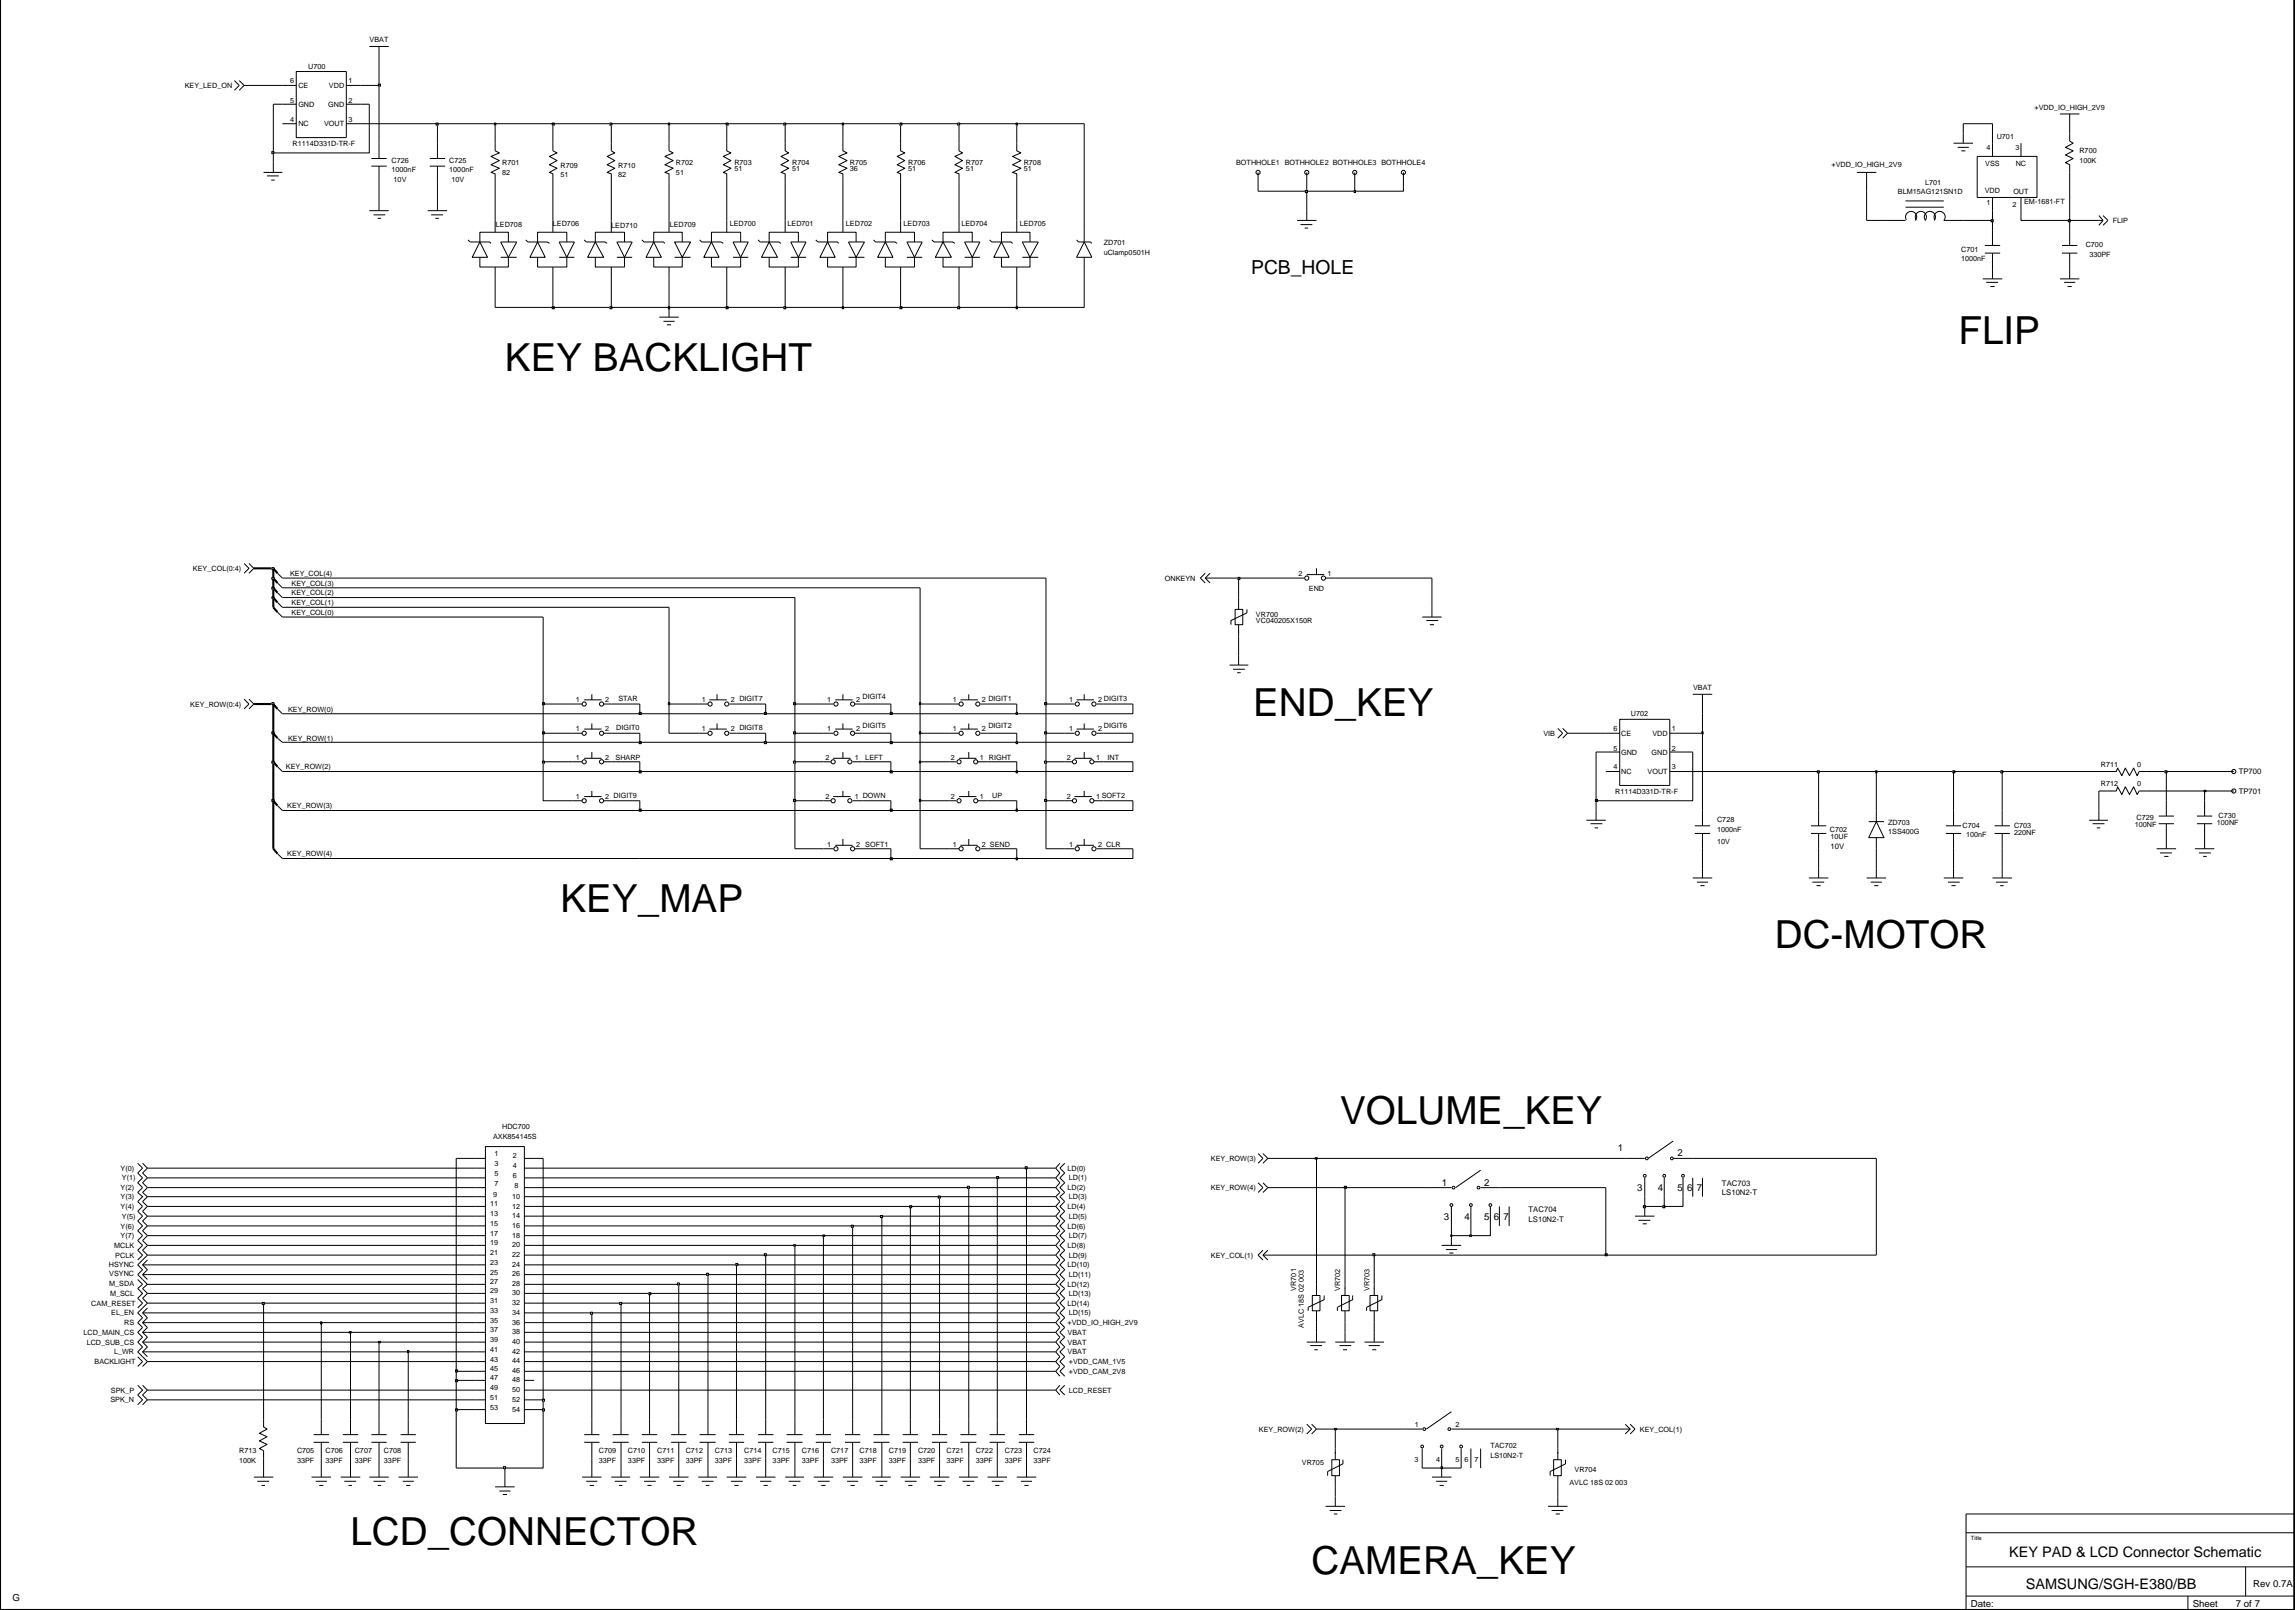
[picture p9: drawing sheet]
<svg xmlns="http://www.w3.org/2000/svg" width="279mm" height="196mm" viewBox="0 0 279 196" stroke-linecap="round" stroke-linejoin="round" font-family="sans-serif">
<defs><g id="words">
<g font-size="4.7">
<text x="238.4" y="41.8">FLIP</text>
<text x="61.5" y="45.1">KEY BACKLIGHT</text>
<text x="152.6" y="87.1">END_KEY</text>
<text x="68.2" y="111">KEY_MAP</text>
<text x="216.1" y="115.4">DC-MOTOR</text>
<text x="163.2" y="136.8">VOLUME_KEY</text>
<text x="42.7" y="188">LCD_CONNECTOR</text>
<text x="159.7" y="191.5">CAMERA_KEY</text>
</g>
<text font-size="2.4" x="152.3" y="33.3">PCB_HOLE</text>
<g font-size="1.8">
<text x="244.6" y="189.5">KEY PAD &amp; LCD Connector Schematic</text>
<text x="246.6" y="193.3">SAMSUNG/SGH-E380/BB</text>
</g>
<g font-size="1.2">
<text x="197" y="140">1</text>
<text x="204.2" y="140.7">2</text>
<text x="175.5" y="144.3">1</text>
<text x="175.8" y="148.5">3</text>
<text x="178.3" y="148.5">4</text>
<text x="180.7" y="148.5">5</text>
<text x="180.7" y="144.3">2</text>
<text x="181.9" y="148.5">6</text>
<text x="183" y="148.5">7</text>
<text x="199.3" y="144.9">3</text>
<text x="201.8" y="144.9">4</text>
<text x="204.2" y="144.9">5</text>
<text x="205.4" y="144.9">6</text>
<text x="206.6" y="144.9">7</text>
<text x="1.5" y="194.8">G</text>
<text x="239.9" y="195.5">Date:</text>
<text x="267" y="195.5">Sheet</text>
<text x="272.2" y="195.5">7 of 7</text>
<text x="274.3" y="193.1">Rev 0.7A</text>
</g>
<g font-size=".9">
<text x="45" y="5.1">VBAT</text>
<text x="22.5" y="10.7">KEY_LED_ON</text>
<text x="35.3" y="10.1">6</text>
<text x="36.3" y="10.7">CE</text>
<text x="37.5" y="8.3">U700</text>
<text x="40" y="10.7">VDD</text>
<text x="42.4" y="10.1">1</text>
<text x="35.3" y="12.5">5</text>
<text x="35.3" y="14.8">4</text>
<text x="35.6" y="17.7">R1114D331D-TR-F</text>
<text x="36.3" y="13">GND</text>
<text x="36.3" y="15.4">NC</text>
<text x="39.5" y="15.4">VOUT</text>
<text x="39.9" y="13">GND</text>
<text x="42.4" y="14.8">3</text>
<text x="42.4" y="12.5">2</text>
<text x="243.1" y="16.9">U701</text>
<text x="247.7" y="13.3">+VDD_IO_HIGH_2V9</text>
<text x="47.7" y="19.8">C726</text>
<text x="47.7" y="21">1000nF</text>
<text x="47.9" y="22.2">10V</text>
<text x="54.7" y="19.8">C725</text>
<text x="54.7" y="21">1000nF</text>
<text x="54.9" y="22.2">10V</text>
<text x="61.1" y="21.2">82</text>
<text x="61.1" y="20">R701</text>
<text x="68.2" y="21.6">51</text>
<text x="68.2" y="20.4">R709</text>
<text x="75.3" y="21.6">82</text>
<text x="75.3" y="20.4">R710</text>
<text x="82.3" y="20">R702</text>
<text x="82.3" y="21.2">51</text>
<text x="89.4" y="20">R703</text>
<text x="89.4" y="20.8">51</text>
<text x="96.4" y="20.8">51</text>
<text x="96.4" y="20">R704</text>
<text x="103.5" y="20">R705</text>
<text x="103.5" y="20.8">36</text>
<text x="110.6" y="20">R706</text>
<text x="110.6" y="20.8">51</text>
<text x="117.6" y="20.8">51</text>
<text x="117.6" y="20">R707</text>
<text x="124.6" y="20">R708</text>
<text x="124.6" y="20.8">51</text>
<text x="150.5" y="20">BOTHHOLE1 BOTHHOLE2 BOTHHOLE3 BOTHHOLE4</text>
<text x="223" y="20.4">+VDD_IO_HIGH_2V9</text>
<text x="231.1" y="23.6">BLM15AG121SN1D</text>
<text x="234.4" y="22.5">L701</text>
<text x="241.6" y="23.5">VDD</text>
<text x="241.7" y="20.2">VSS</text>
<text x="241.8" y="18.3">4</text>
<text x="245.1" y="23.6">OUT</text>
<text x="245.4" y="18.3">3</text>
<text x="245.4" y="20.2">NC</text>
<text x="253.2" y="18.6">R700</text>
<text x="253.2" y="19.8">100K</text>
<text x="60.4" y="27.7">LED708</text>
<text x="67.3" y="27.5">LED706</text>
<text x="74.4" y="27.8">LED710</text>
<text x="81.5" y="27.7">LED709</text>
<text x="88.8" y="27.5">LED700</text>
<text x="95.9" y="27.5">LED701</text>
<text x="103" y="27.5">LED702</text>
<text x="110" y="27.5">LED703</text>
<text x="117" y="27.5">LED704</text>
<text x="124.2" y="27.5">LED705</text>
<text x="134.4" y="29.8">ZD701</text>
<text x="241.8" y="24.9">1</text>
<text x="245" y="25.2">2</text>
<text x="246.4" y="24.8">EM-1681-FT</text>
<text x="257.2" y="27.1">FLIP</text>
<text x="134.4" y="31">uClamp0501H</text>
<text x="238.8" y="31.8">1000nF</text>
<text x="238.8" y="30.6">C701</text>
<text x="253.9" y="30">C700</text>
<text x="254.4" y="31.2">330PF</text>
<text x="23.5" y="69.5">KEY_COL(0:4)</text>
<text x="35.3" y="70.1">KEY_COL(4)</text>
<text x="35.5" y="71.2">KEY_COL(3)</text>
<text x="141.8" y="70.7">ONKEYN</text>
<text x="158.1" y="70.1">2</text>
<text x="159.3" y="71.9">END</text>
<text x="161.6" y="70.1">1</text>
<text x="35.5" y="73.6">KEY_COL(1)</text>
<text x="35.5" y="72.4">KEY_COL(2)</text>
<text x="35.5" y="74.8">KEY_COL(0)</text>
<text x="152.9" y="75.1">VR700</text>
<text x="152.9" y="75.8">VC040205X150R</text>
<text x="206.1" y="83.9">VBAT</text>
<text x="23.2" y="86">KEY_ROW(0:4)</text>
<text x="35.1" y="86.6">KEY_ROW(0)</text>
<text x="70.1" y="89">1</text>
<text x="70.1" y="85.4">1</text>
<text x="73.7" y="89">2</text>
<text x="73.7" y="85.4">2</text>
<text x="75" y="88.9">DIGIT0</text>
<text x="75.3" y="85.3">STAR</text>
<text x="85.4" y="89">1</text>
<text x="85.4" y="85.4">1</text>
<text x="89" y="89">2 DIGIT8</text>
<text x="89" y="85.4">2 DIGIT7</text>
<text x="100.7" y="85.4">1</text>
<text x="100.7" y="89">1</text>
<text x="104.2" y="85.4">2</text>
<text x="104.2" y="89">2</text>
<text x="105" y="85.1">DIGIT4</text>
<text x="105" y="88.6">DIGIT5</text>
<text x="116" y="89">1</text>
<text x="116" y="85.4">1</text>
<text x="119.5" y="89">2</text>
<text x="119.5" y="85.4">2 DIGIT1</text>
<text x="120.3" y="88.6">DIGIT2</text>
<text x="130.2" y="85.4">1</text>
<text x="130.2" y="89">1</text>
<text x="133.7" y="85.4">2 DIGIT3</text>
<text x="133.7" y="89">2</text>
<text x="134.4" y="88.6">DIGIT6</text>
<text x="187.9" y="89.5">VIB</text>
<text x="196.4" y="89">6</text>
<text x="197.4" y="89.5">CE</text>
<text x="198.6" y="87.2">U702</text>
<text x="201.2" y="89.5">VDD</text>
<text x="203.5" y="89">1</text>
<text x="34.8" y="93.6">KEY_ROW(2)</text>
<text x="35.1" y="90.1">KEY_ROW(1)</text>
<text x="70.1" y="92.4">1</text>
<text x="73.7" y="92.4">2</text>
<text x="74.9" y="92.4">SHARP</text>
<text x="100.5" y="92.4">2</text>
<text x="104.1" y="92.4">1</text>
<text x="105.3" y="92.4">LEFT</text>
<text x="115.8" y="92.4">2</text>
<text x="119.3" y="92.4">1 RIGHT</text>
<text x="129.9" y="92.4">2</text>
<text x="133.4" y="92.4">1</text>
<text x="134.8" y="92.4">INT</text>
<text x="196.4" y="91.3">5</text>
<text x="196.4" y="93.6">4</text>
<text x="197.4" y="91.8">GND</text>
<text x="197.4" y="94.2">NC</text>
<text x="200.6" y="94.2">VOUT</text>
<text x="201.1" y="91.8">GND</text>
<text x="203.5" y="91.3">2</text>
<text x="203.5" y="93.6">3</text>
<text x="255.8" y="93.3">R711</text>
<text x="255.8" y="95.7">R712</text>
<text x="260.2" y="93.3">0</text>
<text x="260.2" y="95.7">0</text>
<text x="272.5" y="94.2">TP700</text>
<text x="35" y="98.3">KEY_ROW(3)</text>
<text x="70.1" y="97.2">1</text>
<text x="73.7" y="97.2">2 DIGIT9</text>
<text x="100.5" y="97.2">2</text>
<text x="104.1" y="97.2">1 DOWN</text>
<text x="115.8" y="97.2">2</text>
<text x="119.3" y="97.2">1</text>
<text x="120.8" y="97.1">UP</text>
<text x="129.9" y="97.2">2</text>
<text x="133.4" y="97.2">1 SOFT2</text>
<text x="196.7" y="96.6">R1114D331D-TR-F</text>
<text x="209" y="100.1">C728</text>
<text x="209" y="101.2">1000nF</text>
<text x="222.8" y="101.2">C702</text>
<text x="229.9" y="101.5">1SS400G</text>
<text x="229.9" y="100.4">ZD703</text>
<text x="238.9" y="100.8">C704</text>
<text x="239.4" y="101.8">100nF</text>
<text x="245.2" y="100.7">C703</text>
<text x="245.2" y="101.6">220NF</text>
<text x="259.9" y="100.6">100NF</text>
<text x="260.1" y="99.8">C729</text>
<text x="269.9" y="100.4">100NF</text>
<text x="270.1" y="99.5">C730</text>
<text x="272.5" y="96.6">TP701</text>
<text x="35" y="104.2">KEY_ROW(4)</text>
<text x="100.7" y="103.1">1</text>
<text x="104.2" y="103.1">2</text>
<text x="105.3" y="103">SOFT1</text>
<text x="116" y="103.1">1</text>
<text x="119.5" y="103.1">2 SEND</text>
<text x="130.2" y="103.1">1</text>
<text x="133.7" y="103.1">2 CLR</text>
<text x="209" y="102.7">10V</text>
<text x="222.8" y="102.1">10UF</text>
<text x="222.8" y="103.4">10V</text>
<text x="61.1" y="137.4">HDC700</text>
<text x="14.7" y="142.5">Y(0)</text>
<text x="14.8" y="143.6">Y(1)</text>
<text x="60" y="138.6">AXK854145S</text>
<text x="60.2" y="143.1">5</text>
<text x="60.2" y="141.9">3</text>
<text x="60.2" y="140.7">1</text>
<text x="62.4" y="143.3">6</text>
<text x="62.4" y="142.1">4</text>
<text x="62.4" y="141">2</text>
<text x="130" y="142.5">LD(0)</text>
<text x="130.1" y="143.6">LD(1)</text>
<text x="147.4" y="141.3">KEY_ROW(3)</text>
<text x="14.7" y="145.9">Y(3)</text>
<text x="14.7" y="144.8">Y(2)</text>
<text x="14.7" y="149.5">Y(6)</text>
<text x="14.7" y="147.1">Y(4)</text>
<text x="14.8" y="148.3">Y(5)</text>
<text x="59.7" y="149.2">15</text>
<text x="59.7" y="146.8">11</text>
<text x="59.7" y="148">13</text>
<text x="60" y="145.6">9</text>
<text x="60.2" y="144.3">7</text>
<text x="62.3" y="148.2">14</text>
<text x="62.3" y="149.4">16</text>
<text x="62.3" y="145.9">10</text>
<text x="62.3" y="147">12</text>
<text x="62.7" y="144.5">8</text>
<text x="130" y="144.8">LD(2)</text>
<text x="130" y="149.5">LD(6)</text>
<text x="130" y="147.1">LD(4)</text>
<text x="130.1" y="148.3">LD(5)</text>
<text x="130.1" y="145.9">LD(3)</text>
<text x="147.4" y="144.8">KEY_ROW(4)</text>
<text x="186.1" y="147.5">TAC704</text>
<text x="186.1" y="148.7">LS10N2-T</text>
<text x="209.6" y="144.2">TAC703</text>
<text x="209.6" y="145.4">LS10N2-T</text>
<text x="13.3" y="154.2">HSYNC</text>
<text x="13.3" y="155.3">VSYNC</text>
<text x="13.9" y="151.9">MCLK</text>
<text x="14" y="153.1">PCLK</text>
<text x="14.7" y="150.7">Y(7)</text>
<text x="59.7" y="152.7">21</text>
<text x="59.7" y="153.9">23</text>
<text x="59.7" y="155.1">25</text>
<text x="59.7" y="150.3">17</text>
<text x="59.7" y="151.5">19</text>
<text x="62.3" y="153">22</text>
<text x="62.3" y="154.2">24</text>
<text x="62.3" y="155.3">26</text>
<text x="62.3" y="150.6">18</text>
<text x="62.3" y="151.8">20</text>
<text x="130" y="154.2">LD(10)</text>
<text x="130" y="151.9">LD(8)</text>
<text x="130.1" y="153">LD(9)</text>
<text x="130.1" y="155.4">LD(11)</text>
<text x="130.1" y="150.7">LD(7)</text>
<text x="147.4" y="153">KEY_COL(1)</text>
<text x="11.1" y="158.9">CAM_RESET</text>
<text x="13.3" y="156.5">M_SDA</text>
<text x="13.4" y="157.7">M_SCL</text>
<text x="13.5" y="160">EL_EN</text>
<text x="15.1" y="161.2">RS</text>
<text x="59.7" y="157.4">29</text>
<text x="59.7" y="158.6">31</text>
<text x="59.7" y="159.7">33</text>
<text x="59.7" y="160.9">35</text>
<text x="59.7" y="156.3">27</text>
<text x="62.3" y="161.2">36</text>
<text x="62.3" y="157.6">30</text>
<text x="62.3" y="158.8">32</text>
<text x="62.3" y="160">34</text>
<text x="62.3" y="156.4">28</text>
<text x="130" y="156.6">LD(12)</text>
<text x="130" y="161.2">+VDD_IO_HIGH_2V9</text>
<text x="130" y="158.9">LD(14)</text>
<text x="130.1" y="157.7">LD(13)</text>
<text x="130.1" y="160.1">LD(15)</text>
<text x="157.8" y="157" transform="rotate(-90 157.8 157)">VR701</text>
<text x="158.7" y="161.6" transform="rotate(-90 158.7 161.6)">AVLC 18S 02 003</text>
<text x="163.2" y="157.1" transform="rotate(-90 163.2 157.1)">VR702</text>
<text x="166.7" y="157.1" transform="rotate(-90 166.7 157.1)">VR703</text>
<text x="10.2" y="162.4">LCD_MAIN_CS</text>
<text x="10.6" y="163.6">LCD_SUB_CS</text>
<text x="11.5" y="166">BACKLIGHT</text>
<text x="13.9" y="164.8">L_WR</text>
<text x="59.7" y="165.7">43</text>
<text x="59.7" y="166.9">45</text>
<text x="59.7" y="168">47</text>
<text x="59.7" y="162.1">37</text>
<text x="59.7" y="163.3">39</text>
<text x="59.7" y="164.5">41</text>
<text x="62.3" y="165.8">44</text>
<text x="62.3" y="167">46</text>
<text x="62.3" y="162.4">38</text>
<text x="62.3" y="163.6">40</text>
<text x="62.3" y="164.7">42</text>
<text x="130" y="164.8">VBAT</text>
<text x="130" y="163.6">VBAT</text>
<text x="130" y="162.4">VBAT</text>
<text x="130.1" y="166">+VDD_CAM_1V5</text>
<text x="130.1" y="167.2">+VDD_CAM_2V8</text>
<text x="13.4" y="170.6">SPK_N</text>
<text x="13.5" y="169.5">SPK_P</text>
<text x="59.7" y="170.3">51</text>
<text x="59.7" y="171.5">53</text>
<text x="59.7" y="169.1">49</text>
<text x="62.3" y="169.4">50</text>
<text x="62.3" y="170.6">52</text>
<text x="62.3" y="171.8">54</text>
<text x="62.3" y="168.2">48</text>
<text x="130.1" y="169.5">LCD_RESET</text>
<text x="172.2" y="173.6">1</text>
<text x="177.2" y="173.6">2</text>
<text x="29.1" y="178">100K</text>
<text x="29.1" y="176.8">R713</text>
<text x="36.2" y="176.8">C705</text>
<text x="36.2" y="178">33PF</text>
<text x="39.6" y="178">33PF</text>
<text x="39.6" y="176.8">C706</text>
<text x="43.2" y="176.8">C707</text>
<text x="43.2" y="178">33PF</text>
<text x="46.7" y="176.8">C708</text>
<text x="46.7" y="178">33PF</text>
<text x="72.9" y="176.8">C709</text>
<text x="72.9" y="178">33PF</text>
<text x="76.5" y="178">33PF</text>
<text x="76.5" y="176.8">C710</text>
<text x="80" y="178">33PF</text>
<text x="80" y="176.8">C711</text>
<text x="83.5" y="178">33PF</text>
<text x="83.5" y="176.8">C712</text>
<text x="87" y="178">33PF</text>
<text x="87" y="176.8">C713</text>
<text x="90.6" y="176.8">C714</text>
<text x="90.6" y="178">33PF</text>
<text x="94.1" y="176.8">C715</text>
<text x="94.1" y="178">33PF</text>
<text x="97.6" y="176.8">C716</text>
<text x="97.6" y="178">33PF</text>
<text x="101.2" y="178">33PF</text>
<text x="101.2" y="176.8">C717</text>
<text x="104.6" y="176.8">C718</text>
<text x="104.6" y="178">33PF</text>
<text x="108.2" y="176.8">C719</text>
<text x="108.2" y="178">33PF</text>
<text x="111.8" y="178">33PF</text>
<text x="111.8" y="176.8">C720</text>
<text x="115.2" y="176.8">C721</text>
<text x="115.2" y="178">33PF</text>
<text x="118.8" y="176.8">C722</text>
<text x="118.8" y="178">33PF</text>
<text x="122.3" y="178">33PF</text>
<text x="122.3" y="176.8">C723</text>
<text x="125.8" y="176.8">C724</text>
<text x="125.8" y="178">33PF</text>
<text x="153.3" y="174.2">KEY_ROW(2)</text>
<text x="158.5" y="178.3">VR705</text>
<text x="172.2" y="177.9">3</text>
<text x="174.8" y="177.9">4</text>
<text x="177.2" y="177.9">5</text>
<text x="178.3" y="177.9">6</text>
<text x="179.5" y="177.9">7</text>
<text x="181.4" y="177.4">LS10N2-T</text>
<text x="181.4" y="176.2">TAC702</text>
<text x="191.7" y="179.1">VR704</text>
<text x="199.6" y="174.2">KEY_COL(1)</text>
<text x="191.1" y="180.7">AVLC 18S 02 003</text>
</g>
<text font-size=".7" x="239.9" y="187.4">Title</text>
</g></defs>
<g fill="none" stroke="#000" stroke-width=".12">
<path d="M28.5 9.8l.6 .6-.6 .6M29.1 9.8l.6 .6-.6 .6M33.3 19.8v1.2M34.4 12.7h1.7M34.4 15.1h1.7M34.4 10.4h1.7M36.1 8.7h6.1v8h-6.1zM42.2 12.7h1.7M42.2 15.1h1.7M42.2 10.4h1.7M45 5.7h2.3M45.2 19.3h1.9"/>
<path d="M46.1 5.7v2.3M46.1 17.4v1.9M52.3 19.3h1.9M53.3 17.4v1.9M60.3 17.4v1l.5 .2-1 .4 1 .5-1 .5 1 .5-1 .5 .5 .1v1.1M67.3 17.4v1l.5 .2-.9 .4 .9 .5-.9 .5 .9 .5-.9 .5 .4 .1v1.1M74.4 17.4v1l.4 .2-.9 .4 .9 .5-.9 .5 .9 .5-.9 .5 .5 .1v1.1M81.4 17.4v1l.6 .2-1.1 .4 1.1 .5-1.1 .5 1.1 .5-1.1 .5 .5 .1v1.1M88.5 17.4v1l.5 .2-.9 .4 .9 .5-.9 .5 .9 .5-.9 .5 .4 .1v1.1M95.6 17.4v1l.4 .2-.9 .4 .9 .5-.9 .5 .9 .5-.9 .5 .5 .1v1.1M102.6 17.4v1l.5 .2-1 .4 1 .5-1 .5 1 .5-1 .5 .5 .1v1.1M109.6 17.4v1l.6 .2-1 .4 1 .5-1 .5 1 .5-1 .5 .4 .1v1.1"/>
<path d="M116.8 17.4v1l.4 .2-1 .4 1 .5-1 .5 1 .5-1 .5 .6 .1v1.1M123.8 17.4v1l.5 .2-1 .4 1 .5-1 .5 1 .5-1 .5 .5 .1v1.1M237.8 17.4h2.4M238.3 17.9h1.4M238.8 18.4h.5M239 16.2v1.2M240.7 19h7.3v5h-7.3zM242.6 17.4v1.6M246 17.4v1.6M250.8 13.9h2.4M252 13.9v3.3l.4 .2-.9 .5 .9 .5-.9 .5 .9 .4-.9 .5 .5 .2v1M32.1 21h2.3"/>
<path d="M32.5 21.4h1.5M33 21.9h.4M45 25.6h2.3M45.2 20.2h1.9M45.5 26.1h1.4M46 26.6h.4M46.1 20.2v2M46.1 24.4v1.2M52.1 25.6h2.3M52.3 20.2h1.9M52.5 26.1h1.4M53 26.6h.4"/>
<path d="M53.3 20.2v2M53.3 24.4v1.2M57 29.2l.2 .2h2.4l.2 .2M58.4 29.4l1 1.9h-1.9zM58.4 31.3v1.2h3.5v-1.2M58.4 29.4v-1.1h3.5v1.1M60.3 26.8v1.5M60.3 32.5v1.4M61 29.4h1.9l-1 1.9zM61 31.3h1.9M64 29.2l.3 .2h2.3l.3 .2M65.4 29.4l1 1.9h-1.9z"/>
<path d="M65.4 31.3v1.2h3.6v-1.2M65.4 29.4v-1.1h3.6v1.1M67.3 26.8v1.5M67.3 32.5v1.4M68.1 29.4h1.8l-.9 1.9zM68.1 31.3h1.8M71.1 29.2l.3 .2h2.3l.2 .2M72.5 29.4l1 1.9h-2zM72.5 31.3v1.2h3.5v-1.2M72.5 29.4v-1.1h3.5v1.1M74.4 26.8v1.5M74.4 32.5v1.4"/>
<path d="M75.1 29.4h1.9l-1 1.9zM75.1 31.3h1.9M78.1 29.2l.3 .2h2.4l.1 .2M79.6 29.4l.9 1.9h-1.8zM79.6 31.3v1.2h3.5v-1.2M79.6 29.4v-1.1h3.5v1.1M80.3 38.6h2.3M80.8 39.1h1.3M81.2 39.5h.5M81.4 26.8v1.5M81.4 32.5v1.4M81.4 37.4v1.2"/>
<path d="M82.1 29.4h2l-1 1.9zM82.1 31.3h2M85.2 29.2l.2 .2h2.4l.3 .2M86.6 29.4l.9 1.9h-1.8zM86.6 31.3v1.2h3.6v-1.2M86.6 29.4v-1.1h3.6v1.1M88.5 26.8v1.5M88.5 32.5v1.4M89.2 29.4h1.9l-.9 1.9zM89.2 31.3h1.9M92.3 29.2l.2 .2h2.3l.3 .2M93.6 29.4l1.1 1.9h-2z"/>
<path d="M93.6 31.3v1.2h3.6v-1.2M93.6 29.4v-1.1h3.6v1.1M95.6 26.8v1.5M95.6 32.5v1.4M96.3 29.4h1.8l-.9 1.9zM96.3 31.3h1.8M99.3 29.2l.3 .2h2.3l.2 .2M100.8 29.4l.9 1.9h-1.9zM100.8 31.3v1.2h3.4v-1.2M100.8 29.4v-1.1h3.4v1.1M102.6 26.8v1.5M102.6 32.5v1.4"/>
<path d="M103.3 29.4h1.9l-1 1.9zM103.3 31.3h1.9M106.3 29.2l.3 .2h2.4l.2 .2M107.8 29.4l.9 1.9h-1.9zM107.8 31.3v1.2h3.5v-1.2M107.8 29.4v-1.1h3.5v1.1M109.6 26.8v1.5M109.6 32.5v1.4M110.4 29.4h1.9l-1 1.9zM110.4 31.3h1.9M113.5 29.2l.2 .2h2.3l.2 .2M114.8 29.4l1 1.9h-1.9z"/>
<path d="M114.8 31.3v1.2h3.6v-1.2M114.8 29.4v-1.1h3.6v1.1M116.8 26.8v1.5M116.8 32.5v1.4M117.4 29.4h1.9l-.9 1.9zM117.4 31.3h1.9M120.5 29.2l.2 .2h2.4l.2 .2M121.9 29.4l1 1.9h-1.9zM121.9 31.3v1.2h3.5v-1.2M121.9 29.4v-1.1h3.5v1.1M123.8 26.8v1.5M123.8 32.5v1.4"/>
<path d="M124.5 29.4h1.9l-1 1.9zM124.5 31.3h1.9M131.1 29.2l.2 .2h1.5l.1 .2M132 29.4l.9 1.9h-1.8zM132 28v1.4M132 31.3v1.4M157.9 26.8h2.4M158.3 27.3h1.5M158.8 27.8h.5M159.1 25.6v1.2M226.1 21h2.3M227.2 21v2.3"/>
<path d="M229.6 26.8h2.4M232 24.4h4.6M232 25.2h4.6M232.1 26.8a.68 .68 0 0 1 .6-1.1 .68 .68 0 0 1 .5 1.1M233.3 26.8a.68 .68 0 0 1 .6-1.1 .68 .68 0 0 1 .5 1.1M234.4 26.8a.68 .68 0 0 1 .1-.9 .68 .68 0 0 1 .9 0 .68 .68 0 0 1 .1 .9M235.6 26.8a.68 .68 0 0 1 .6-1.1 .68 .68 0 0 1 .5 1.1M236.6 26.8h2.4M241.4 33.9h2.4M241.6 30.8h1.9M241.6 29.9h1.9M241.8 34.4h1.4"/>
<path d="M242.3 34.9h.5M242.6 24v1.6M242.6 28v1.9M242.6 30.8v3.1M246 24v1.6M250.8 33.9h2.4M251 30.8h1.9M251 29.9h1.9M251.3 34.4h1.3M251.7 34.9h.5M252 28v1.9M252 30.8v3.1"/>
<path d="M255.5 26.8h.5M255.5 26.2l.5 .6M256 26.2l.6 .6-.6 .6M256 26.8l-.5 .6M29.7 68.6l.6 .6-.6 .5M30.3 68.6l.6 .6-.6 .5M33.8 72.1l.6 .6M33.8 69.7l.6 .6M33.8 73.3l.6 .6M33.8 70.9l.6 .6M33.8 74.5l.6 .6M146.7 69.7l-.6 .6 .6 .6"/>
<path d="M146.7 70.3h.6M147.3 69.7l-.6 .6 .6 .6M150.4 74.1h.9v1.9h-.9zM150.8 72.7v1.4M150.8 76v1.5M150.8 79.7v1.2M151.8 74.1v.5l-1.9 .9v.5M157.9 70.3h.8M159.1 69.9h2.1M160.3 69.2v.7M161.4 70.3h1.2M173.1 75.1h2.4"/>
<path d="M173.7 75.5h1.4M174.1 76h.5M174.3 73.9v1.2M29.7 85.1l.6 .6-.6 .6M30.3 85.1l.6 .6-.6 .6M33.8 98l.6 .6M33.8 86.3l.6 .5M33.8 93.3l.6 .6M33.8 89.8l.6 .5M69.7 97.4h1.2M69.7 85.7h1.2M69.7 92.7h1.2"/>
<path d="M69.7 89.2h1.2M71.1 96.9h2.1M71.1 85.2h2.1M71.1 92.3h2.1M71.1 88.7h2.1M72.1 84.5v.7M72.1 88v.7M72.1 91.5v.8M72.1 96.2v.7M73.5 97.4h.9M73.5 85.7h.9M73.5 92.7h.9"/>
<path d="M73.5 89.2h.9M85 85.7h1.2M85 89.2h1.2M86.4 85.2h2.1M86.4 88.7h2.1M87.3 84.5v.7M87.3 88v.7M88.8 85.7h.9M88.8 89.2h.9M100.2 97.4h1M100.2 85.7h1.2M100.2 92.7h1"/>
<path d="M100.2 89.2h1.2M101.4 96.9h2.1M101.4 92.3h2.1M101.7 85.2h2.1M101.7 88.7h2.1M102.6 84.5v.7M102.6 88v.7M102.6 91.5v.8M102.6 96.2v.7M103.8 97.4h1.2M103.8 92.7h1.2M104.1 85.7h.9"/>
<path d="M104.1 89.2h.9M115.6 97.4h.8M115.6 85.7h1.2M115.6 92.7h.8M115.6 89.2h1.2M116.8 96.9h2.1M116.8 92.3h2.1M116.9 85.2h2.1M116.9 88.7h2.1M117.9 84.5v.7M117.9 88v.7M117.9 91.5v.8"/>
<path d="M117.9 96.2v.7M119 97.4h1.2M119 92.7h1.2M119.4 85.7h.8M119.4 89.2h.8M129.6 97.4h1M129.6 85.7h1.2M129.6 92.7h1M129.6 89.2h1.2M130.8 96.9h2.1M130.8 92.3h2.1M131.1 85.2h2.1"/>
<path d="M131.1 88.7h2.1M132 84.5v.7M132 88v.7M132 91.5v.8M132 96.2v.7M133.2 97.4h1.2M133.2 92.7h1.2M133.5 85.7h.9M133.5 89.2h.9M149.7 80.9h2.3M150.1 81.4h1.5M150.6 81.9h.4"/>
<path d="M189.7 88.6l.5 .6-.5 .6M190.2 88.6l.6 .6-.6 .6M193.1 99.8h2.4M194.3 98.6v1.2M195.5 89.2h1.7M195.5 91.5h1.7M195.5 93.9h1.7M197.2 87.5h6.1v8.1h-6.1zM203.3 89.2h1.6M203.3 91.5h1.6M203.3 93.9h1.6M206.1 84.5h2.3"/>
<path d="M207.3 84.5v2.3M207.3 98.6v1.9M221.4 98.6v1.9M227.5 100h1.9M228.4 100l1 1.9h-1.9zM228.4 98.6v1.4M237.8 98.6v1.9M243.8 98.6v1.9M254.3 99.8h2.3M255.5 98.6v1.2M256.6 93.9h1l.2-.4 .5 .9 .4-.9 .5 .9 .6-.9 .4 .9 .2-.5h1M256.6 96.2h1l.2-.5 .5 1 .4-1 .5 1 .6-1 .4 1 .2-.5h1"/>
<path d="M262.8 99.3h1.9M263.7 97.4v1.9M267.5 99.3h1.8M268.4 97.4v1.9M33.8 103.9l.6 .6M100.2 103.3h1.2M101.7 102.9h2.1M102.6 102.1v.8M104.1 103.3h.9M115.6 103.3h1.2M116.9 102.9h2.1M117.9 102.1v.8"/>
<path d="M119.4 103.3h.8M129.6 103.3h1.2M131.1 102.9h2.1M132 102.1v.8M133.5 103.3h.9M193.6 100.2h1.5M194.1 100.7h.5M206.1 106.8h2.3M206.3 100.5h1.9M206.3 101.4h1.9M206.6 107.3h1.3M207 107.8h.5"/>
<path d="M207.3 101.4v1.9M207.3 105.6v1.2M220.2 106.8h2.4M220.5 100.5h1.8M220.5 101.4h1.8M220.6 107.3h1.5M221.1 107.8h.6M221.4 101.4v1.9M221.4 105.6v1.2M227.2 106.8h2.4M227.8 107.3h1.3M228.2 107.8h.5"/>
<path d="M228.4 101.9v1.4M228.4 105.6v1.2M236.6 106.8h2.4M236.9 100.5h1.9M236.9 101.4h1.9M237.2 107.3h1.4M237.6 107.8h.5M237.8 101.4v1.9M237.8 105.6v1.2M242.6 106.8h2.3M242.8 100.5h1.9M242.8 101.4h1.9"/>
<path d="M243 107.3h1.4M243.5 107.8h.4M243.8 101.4v1.9M243.8 105.6v1.2M254.8 100.2h1.4M255.3 100.7h.4M262.6 103.3h2.3M262.8 100.2h1.9M263 103.8h1.4M263.5 104.2h.5M263.7 100.2v3.1M267.2 103.3h2.4"/>
<path d="M267.5 100.2h1.8M267.7 103.8h1.5M268.2 104.2h.4M268.4 100.2v3.1M59.1 139.5h4.7v33.7h-4.7zM203.7 138.8l-3 2.2M16.8 141.5l.6 .6-.6 .6 .6 .6-.6 .6 .6 .6-.6 .6 .6 .5-.6 .6 .6 .6-.6 .6 .6 .6-.6 .6 .6 .6-.6 .6 .6 .5-.6 .6 .6 .6-.6 .6 .6 .6-.6 .6M16.8 155.7l.6 .6-.6 .5 .6 .6-.6 .6 .6 .6-.6 .6M17.4 141.5l.5 .6-.5 .6 .5 .6-.5 .6 .5 .6-.5 .6 .5 .5-.5 .6 .5 .6-.5 .6 .5 .6-.5 .6 .5 .6-.5 .6 .5 .5-.5 .6 .5 .6-.5 .6 .5 .6-1.1 1.2 .6 .6-.6 .6 1.1 1.2-.5 .5 .5 .6-.5 .6 .5 .6-1.1 1.1 .6 .6-.6 .6 .6 .6-.6 .6 .6 .6-.6 .6 .6 .6-.6 .6 1.1 1.2-.5 .6M17.4 159.7l.5 .6-.5 .6 .5 .6-.5 .6 .5 .6-.5 .6M17.4 153.9h.5M17.4 159.7h.5"/>
<path d="M17.4 155.1l.5 .6M17.4 155.1h.5M17.9 153.3l-.5 .6 .5 .6-.5 .6M17.9 159.2l-.5 .5M57.9 153.9h1.2M57.9 148h1.2M57.9 152.7h1.2M57.9 144.5h1.2M57.9 159.7h1.2M57.9 151.5h1.2M57.9 155.1h1.2M57.9 158.6h1.2"/>
<path d="M57.9 143.3h1.2M57.9 142.1h1.2M57.9 146.8h1.2M57.9 141h1.2M57.9 145.6h1.2M57.9 150.3h1.2M57.9 149.2h1.2M57.9 156.3h1.2M57.9 157.4h1.2M63.8 153.9h1.2M63.8 148h1.2M63.8 152.7h1.2"/>
<path d="M63.8 144.5h1.2M63.8 159.7h1.2M63.8 151.5h1.2M63.8 155.1h1.2M63.8 158.6h1.2M63.8 143.3h1.2M63.8 142.1h1.2M63.8 146.8h1.2M63.8 141h1.2M63.8 145.6h1.2M63.8 150.3h1.2M63.8 149.2h1.2"/>
<path d="M63.8 156.3h1.2M63.8 157.4h1.2M129 141.5l-.5 .6 .5 .6-.5 .6 .5 .6-.5 .6 .5 .6-.5 .5 .5 .6-.5 .6 .5 .6-.5 .6 .5 .6-.5 .6 .5 .6-.5 .5 .5 .6-.5 .6 .5 .6-.5 .6 .5 .6-.5 .6 .5 .6-.5 .6 .5 .6-.5 .6 .5 .5-.5 .6 .5 .6-.5 .6 .5 .6-.5 .5 .5 .6-.5 .6 .5 .6-.5 .6 .5 .6-.5 .6 .5 .6-.5 .6 .5 .6-.5 .6 .5 .6-.5 .6 .5 .6M129.6 141.5l-.6 .6 .6 .6-.6 .6 .6 .6-.6 .6 .6 .6-.6 .5 .6 .6-.6 .6 .6 .6-.6 .6 .6 .6-.6 .6 .6 .6-.6 .5 .6 .6-.6 .6 .6 .6-.6 .6 .6 .6-.6 .6 .6 .6-.6 .6 .6 .6-.6 .6 .6 .5-.6 .6 .6 .6-.6 .6 .6 .6-.6 .5 .6 .6-.6 .6 .6 .6-.6 .6 .6 .6-.6 .6 .6 .6-.6 .6 .6 .6-.6 .6 .6 .6-.6 .6 .6 .6M153.2 140.4l.6 .6-.6 .5M153.2 143.9l.6 .6-.6 .6M153.8 140.4l.5 .6-.5 .5M153.8 152.1l-.6 .6 .6 .6M153.8 152.7h.5M153.8 143.9l.5 .6-.5 .6M154.3 152.1l-.5 .6 .5 .6M159.8 157.6h.9v1.9h-.9z"/>
<path d="M160.3 156.3v1.3M160.3 159.5v1.4M161.2 157.6v.5l-1.9 1v.4M163.3 157.6h1v1.9h-1zM163.7 156.3v1.3M163.7 159.5v1.4M164.7 157.6v.5l-1.9 1v.4M166.8 157.6h.9v1.9h-.9zM167.3 156.3v1.3M167.3 159.5v1.4M168.2 157.6v.5l-1.8 1v.4M174.3 144.5h2.4"/>
<path d="M175.5 151.5h2.4M176 152h1.4M176.4 152.5h.6M176.7 146.8v2.4M176.7 150.3v1.2M179.1 146.8v2.4M180.3 142.4l-3.1 2.1M180.3 144.5h2.2M181.4 146.8v2.4M182.5 146.8v2.4M183.7 146.8v2.4M197.9 141h2.3"/>
<path d="M199.1 148h2.3M199.5 148.5h1.4M200 148.9h.5M200.2 143.3v2.3M200.2 146.8v1.2M202.6 143.3v2.3M203.7 141h2.4M204.9 143.3v2.3M206.1 143.3v2.3M207.3 143.3v2.3M16.8 168.6l.6 .5-.6 .6 .6 .6-.6 .6M16.8 165.1l.6 .6-.6 .6"/>
<path d="M17.4 168.6l.5 .5-.5 .6 .5 .6-.5 .6M17.4 163.3l.5 .6-.5 .6M17.4 164.5l.5 .6M17.4 164.5h.5M17.4 163.3h.5M17.4 162.1h.5M17.4 160.9h.5M30.9 179.7h2.4M32.1 172.7v.9l.4 .3-.9 .5 .9 .4-.9 .5 .9 .4-.9 .6 .5 .2v3.2M37.9 179.7h2.4M38.2 175.5h1.8M38.2 174.6h1.8"/>
<path d="M39.1 172.7v1.9M39.1 175.5v4.2M41.5 179.7h2.4M41.7 175.5h1.9M41.7 174.6h1.9M42.7 172.7v1.9M42.7 175.5v4.2M45 179.7h2.3M45.2 175.5h1.9M45.2 174.6h1.9M46.1 172.7v1.9M46.1 175.5v4.2"/>
<path d="M48.5 179.7h2.4M48.8 175.5h1.8M48.8 174.6h1.8M49.7 172.7v1.9M49.7 175.5v4.2M55.5 171.5v7.1h6v2.3M57.9 164.5h1.2M57.9 163.3h1.2M57.9 162.1h1.2M57.9 160.9h1.2M57.9 169.1h1.2M57.9 166.9h1.2"/>
<path d="M57.9 168h1.2M57.9 165.7h1.2M57.9 171.5h1.2M57.9 170.3h1.2M63.8 164.5h1.2M63.8 163.3h1.2M63.8 162.1h1.2M63.8 160.9h1.2M63.8 169.1h1.2M63.8 166.9h1.2M63.8 168h1.2M63.8 165.7h1.2"/>
<path d="M63.8 171.5h1.2M63.8 170.3h1.2M70.9 179.7h2.3M71.1 175.5h1.9M71.1 174.6h1.9M72.1 172.7v1.9M72.1 175.5v1.9M72.1 178.6v1.1M74.4 179.7h2.3M74.6 175.5h1.9M74.6 174.6h1.9M75.6 172.7v1.9"/>
<path d="M75.6 175.5v1.9M75.6 178.6v1.1M77.9 179.7h2.4M78.1 175.5h1.9M78.1 174.6h1.9M79.1 172.7v1.9M79.1 175.5v1.9M79.1 178.6v1.1M81.4 179.7h2.4M81.7 175.5h1.9M81.7 174.6h1.9M82.6 172.7v1.9"/>
<path d="M82.6 175.5v1.9M82.6 178.6v1.1M85 179.7h2.3M85.2 175.5h1.9M85.2 174.6h1.9M86.2 172.7v1.9M86.2 175.5v1.9M86.2 178.6v1.1M88.5 179.7h2.3M88.7 175.5h1.9M88.7 174.6h1.9M89.7 172.7v1.9"/>
<path d="M89.7 175.5v1.9M89.7 178.6v1.1M92 179.7h2.4M92.3 175.5h1.8M92.3 174.6h1.8M93.2 172.7v1.9M93.2 175.5v1.9M93.2 178.6v1.1M95.6 179.7h2.3M95.8 175.5h1.9M95.8 174.6h1.9M96.8 172.7v1.9"/>
<path d="M96.8 175.5v1.9M96.8 178.6v1.1M99.1 179.7h2.3M99.3 175.5h1.9M99.3 174.6h1.9M100.2 172.7v1.9M100.2 175.5v1.9M100.2 178.6v1.1M102.6 179.7h2.4M102.9 175.5h1.8M102.9 174.6h1.8M103.8 172.7v1.9"/>
<path d="M103.8 175.5v1.9M103.8 178.6v1.1M106.2 179.7h2.3M106.3 175.5h2M106.3 174.6h2M107.4 172.7v1.9M107.4 175.5v1.9M107.4 178.6v1.1M109.6 179.7h2.4M109.9 175.5h1.9M109.9 174.6h1.9M110.8 172.7v1.9"/>
<path d="M110.8 175.5v1.9M110.8 178.6v1.1M113.2 179.7h2.4M113.5 175.5h1.8M113.5 174.6h1.8M114.4 172.7v1.9M114.4 175.5v1.9M114.4 178.6v1.1M116.8 179.7h2.2M116.9 175.5h2M116.9 174.6h2M117.9 172.7v1.9"/>
<path d="M117.9 175.5v1.9M117.9 178.6v1.1M120.2 179.7h2.4M120.5 175.5h1.8M120.5 174.6h1.8M121.4 172.7v1.9M121.4 175.5v1.9M121.4 178.6v1.1M123.8 179.7h2.4M124 175.5h1.9M124 174.6h1.9M125 172.7v1.9"/>
<path d="M125 175.5v1.9M125 178.6v1.1M129 168.6l-.5 .5 .5 .6M129.6 168.6l-.6 .5 .6 .6M159.1 163.3h2.3M159.1 173.3l.6 .6-.6 .6M159.5 163.7h1.5M159.7 173.3l.6 .6-.6 .6M160 164.2h.4M160.3 162.1v1.2M162.1 177.6h1v2h-1zM162.6 176.3v1.3"/>
<path d="M162.6 179.6v3.7M162.6 163.3h2.3M163.1 163.7h1.4M163.5 177.6v.5l-1.9 1v.5M163.5 164.2h.5M163.7 162.1v1.2M166.1 163.3h2.4M166.6 163.7h1.4M167 164.2h.6M167.3 162.1v1.2M170.9 173.9h2.2M173.1 176.3v2.3"/>
<path d="M174.3 179.7h2.4M175.5 176.3v3.4M176.7 171.8l-3 2.1M176.7 173.9h2.4M177.9 176.3v2.3M179.1 176.3v2.3M180.3 176.3v2.3M189.1 177.6h1v2h-1zM189.7 176.3v1.3M189.7 179.6v3.7M190.6 177.6v.5l-1.9 1v.5M197.9 173.3l.6 .6-.6 .6"/>
<path d="M197.9 173.9h.6M198.5 173.3l.6 .6-.6 .6M31.3 180.2h1.5M31.8 180.7h.5M38.4 180.2h1.4M38.9 180.7h.5M41.9 180.2h1.4M42.4 180.7h.4M45.5 180.2h1.4M46 180.7h.4M49 180.2h1.4M49.4 180.7h.6"/>
<path d="M60.3 180.9h2.4M60.8 181.4h1.3M61.2 181.8h.5M71.4 180.2h1.3M71.8 180.7h.5M74.8 180.2h1.5M75.4 180.7h.4M78.4 180.2h1.4M78.8 180.7h.5M82 180.2h1.3M82.4 180.7h.5M85.4 180.2h1.5"/>
<path d="M85.9 180.7h.5M89 180.2h1.4M89.4 180.7h.5M92.5 180.2h1.4M93 180.7h.5M96 180.2h1.5M96.5 180.7h.4M99.6 180.2h1.4M100 180.7h.5M103.1 180.2h1.4M103.5 180.7h.6M106.6 180.2h1.4"/>
<path d="M107.1 180.7h.4M110.2 180.2h1.4M110.6 180.7h.5M113.7 180.2h1.4M114.1 180.7h.5M117.2 180.2h1.4M117.7 180.7h.4M120.7 180.2h1.5M121.2 180.7h.5M124.3 180.2h1.3M124.7 180.7h.5M161.4 183.3h2.3"/>
<path d="M161.9 183.8h1.4M162.4 184.2h.4M174.8 180.2h1.4M175.3 180.7h.5M188.5 183.3h2.3M188.9 183.8h1.4M189.4 184.2h.5"/>
<circle cx="153.2" cy="21" r=".25"/>
<circle cx="159.1" cy="21" r=".25"/>
<circle cx="164.9" cy="21" r=".25"/>
<circle cx="170.9" cy="21" r=".25"/>
<circle cx="159.1" cy="70.3" r=".25"/>
<circle cx="161.1" cy="70.3" r=".25"/>
<circle cx="71.1" cy="89.2" r=".25"/>
<circle cx="71.1" cy="97.4" r=".25"/>
<circle cx="71.1" cy="85.7" r=".25"/>
<circle cx="71.1" cy="92.7" r=".25"/>
<circle cx="73.2" cy="89.2" r=".25"/>
<circle cx="73.2" cy="97.4" r=".25"/>
<circle cx="73.2" cy="85.7" r=".25"/>
<circle cx="73.2" cy="92.7" r=".25"/>
<circle cx="86.4" cy="89.2" r=".25"/>
<circle cx="86.4" cy="85.7" r=".25"/>
<circle cx="88.5" cy="89.2" r=".25"/>
<circle cx="88.5" cy="85.7" r=".25"/>
<circle cx="101.4" cy="97.4" r=".25"/>
<circle cx="101.4" cy="92.7" r=".25"/>
<circle cx="101.8" cy="89.2" r=".25"/>
<circle cx="101.8" cy="85.7" r=".25"/>
<circle cx="103.5" cy="97.4" r=".25"/>
<circle cx="103.5" cy="92.7" r=".25"/>
<circle cx="103.8" cy="85.7" r=".25"/>
<circle cx="103.8" cy="89.2" r=".25"/>
<circle cx="116.8" cy="97.4" r=".25"/>
<circle cx="116.8" cy="92.7" r=".25"/>
<circle cx="117" cy="89.2" r=".25"/>
<circle cx="117" cy="85.7" r=".25"/>
<circle cx="118.8" cy="97.4" r=".25"/>
<circle cx="118.8" cy="92.7" r=".25"/>
<circle cx="119" cy="85.7" r=".25"/>
<circle cx="119" cy="89.2" r=".25"/>
<circle cx="130.8" cy="97.4" r=".25"/>
<circle cx="130.8" cy="92.7" r=".25"/>
<circle cx="131.1" cy="85.7" r=".25"/>
<circle cx="131.1" cy="89.2" r=".25"/>
<circle cx="132.9" cy="97.4" r=".25"/>
<circle cx="132.9" cy="92.7" r=".25"/>
<circle cx="133.2" cy="85.7" r=".25"/>
<circle cx="133.2" cy="89.2" r=".25"/>
<circle cx="271.9" cy="96.2" r=".25"/>
<circle cx="271.9" cy="93.9" r=".25"/>
<circle cx="101.8" cy="103.3" r=".25"/>
<circle cx="103.8" cy="103.3" r=".25"/>
<circle cx="117" cy="103.3" r=".25"/>
<circle cx="119" cy="103.3" r=".25"/>
<circle cx="131.1" cy="103.3" r=".25"/>
<circle cx="133.2" cy="103.3" r=".25"/>
<circle cx="176.7" cy="146.6" r=".17"/>
<circle cx="177" cy="144.5" r=".17"/>
<circle cx="179.1" cy="146.6" r=".17"/>
<circle cx="180" cy="144.5" r=".17"/>
<circle cx="181.4" cy="146.6" r=".17"/>
<circle cx="200.2" cy="143.1" r=".17"/>
<circle cx="200.5" cy="141" r=".17"/>
<circle cx="202.6" cy="143.1" r=".17"/>
<circle cx="203.5" cy="141" r=".17"/>
<circle cx="204.9" cy="143.1" r=".17"/>
<circle cx="173.1" cy="176" r=".17"/>
<circle cx="173.4" cy="173.9" r=".17"/>
<circle cx="175.5" cy="176" r=".17"/>
<circle cx="176.4" cy="173.9" r=".17"/>
<circle cx="177.9" cy="176" r=".17"/>
</g>
<path d="M33.3 71.5l.5 .6M33.3 69.2l.5 .5M33.3 72.7l.5 .6M33.3 70.3l.5 .6M33.3 73.9l.5 .6M33.3 97.4l.5 .6M33.3 85.7l.5 .6M33.3 92.7l.5 .6M33.3 89.2l.5 .6M33.3 103.3l.5 .6" fill="none" stroke="#000" stroke-width=".25"/>
<path d="M61.3 178.5h.3v.2h-.3z" fill="#c3c3c3"/>
<g fill="none" stroke="#000" stroke-width=".12">
<path d="M61.3 178.5h.3v.2h-.3zM66.1 171.5v7.1h-4.6M72.1 177.4v1.2M75.6 177.4v1.2M79.1 177.4v1.2M82.6 177.4v1.2M86.2 177.4v1.2M89.7 177.4v1.2M93.2 177.4v1.2M96.8 177.4v1.2M100.2 177.4v1.2M103.8 177.4v1.2"/>
<path d="M107.4 177.4v1.2M110.8 177.4v1.2M114.4 177.4v1.2M117.9 177.4v1.2M121.4 177.4v1.2M125 177.4v1.2M173.1 178.6h2.4"/>
</g>
<path d="M175.4 178.5h.2v.2h-.2z" fill="#c3c3c3"/>
<path d="M160.3 173.9h2.3v2.4M175.4 178.5h.2v.2h-.2zM175.5 178.6h2.4M189.7 173.9v2.4" fill="none" stroke="#000" stroke-width=".12"/>
<path d="M162.5 173.8h.2v.2h-.2z" fill-rule="evenodd" fill="#c3c3c3"/>
<path d="M162.5 173.8h.2v.2h-.2zM162.6 173.9h8.3M179.1 173.9h10.6" fill="none" stroke="#000" stroke-width=".12"/>
<path d="M189.5 173.8h.2v.2h-.2z" fill-rule="evenodd" fill="#c3c3c3"/>
<g fill="none" stroke="#000" stroke-width=".12">
<path d="M32.1 158.6v14.1M72.1 159.7v13M75.6 158.6v14.1M79.1 157.4v15.3M82.6 156.3v16.4M86.2 155.1v17.6M89.7 153.9v18.8M93.2 152.7v20M96.8 151.5v21.2M100.2 150.3v22.4M103.8 149.2v23.5M107.4 148v24.7"/>
<path d="M110.8 146.8v25.9M114.4 145.6v27.1M117.9 144.5v28.2M121.4 143.3v29.4M125 142.1v30.6M39.1 160.9v11.8M42.7 162.1v10.6M46.1 163.3v9.4M49.7 164.5v8.2M189.5 173.8h.2v.2h-.2zM189.7 173.9h8.2"/>
</g>
<path d="M55.5 171.4h.2v.3h-.2z" fill="#c3c3c3"/>
<path d="M55.5 171.4h.2v.3h-.2zM55.5 168v3.5h2.4M65 171.5h1.1" fill="none" stroke="#000" stroke-width=".12"/>
<path d="M66 171.4h.3v.3h-.3z" fill="#c3c3c3"/>
<path d="M17.9 170.3h40M65 170.3h1.1v1.2M66 171.4h.3v.3h-.3z" fill="none" stroke="#000" stroke-width=".12"/>
<path d="M66 170.2h.3v.3h-.3z" fill="#c3c3c3"/>
<path d="M66.1 141v29.3M17.9 169.1h40M65 169.1h63.5M66 170.2h.3v.3h-.3z" fill="none" stroke="#000" stroke-width=".12"/>
<path d="M55.5 167.9h.2v.2h-.2z" fill-rule="evenodd" fill="#c3c3c3"/>
<path d="M55.5 167.9h.2v.2h-.2zM55.5 166.9v1.1h2.4" fill="none" stroke="#000" stroke-width=".12"/>
<path d="M55.5 166.7h.2v.2h-.2z" fill="#c3c3c3"/>
<path d="M55.5 141v25.9h2.4M17.9 165.7h40M17.9 164.5h31.8M55.5 166.7h.2v.2h-.2zM65 166.9h63.5M65 165.7h63.5" fill="none" stroke="#000" stroke-width=".12"/>
<path d="M49.6 164.3h.2v.3h-.2z" fill="#c3c3c3"/>
<path d="M17.9 163.3h28.2M49.6 164.3h.2v.3h-.2zM49.7 164.5h8.2M65 164.5h63.5" fill="none" stroke="#000" stroke-width=".12"/>
<path d="M46.1 163.2h.2v.2h-.2z" fill-rule="evenodd" fill="#c3c3c3"/>
<path d="M17.9 162.1h24.8M46.1 163.2h.2v.2h-.2zM46.1 163.3h11.8M65 163.3h63.5" fill="none" stroke="#000" stroke-width=".12"/>
<path d="M42.5 162h.3v.2h-.3z" fill-rule="evenodd" fill="#c3c3c3"/>
<path d="M17.9 160.9h21.2M42.5 162h.3v.2h-.3zM42.7 162.1h15.2M65 162.1h63.5M160.3 160.9v1.2M163.7 160.9v1.2M167.3 160.9v1.2" fill="none" stroke="#000" stroke-width=".12"/>
<path d="M39 160.8h.2v.3h-.2z" fill="#c3c3c3"/>
<path d="M17.9 159.7h40M65 159.7h7.1M39 160.8h.2v.3h-.2zM39.1 160.9h18.8M65 160.9h63.5" fill="none" stroke="#000" stroke-width=".12"/>
<path d="M71.9 159.7h.2v.2h-.2z" fill="#c3c3c3"/>
<path d="M17.9 158.6h14.2M71.9 159.7h.2v.2h-.2zM72.1 159.7h56.4" fill="none" stroke="#000" stroke-width=".12"/>
<path d="M31.9 158.5h.3v.2h-.3z" fill-rule="evenodd" fill="#c3c3c3"/>
<path d="M31.9 158.5h.3v.2h-.3zM32.1 158.6h25.8M65 158.6h10.6" fill="none" stroke="#000" stroke-width=".12"/>
<path d="M75.4 158.5h.3v.2h-.3z" fill-rule="evenodd" fill="#c3c3c3"/>
<path d="M17.9 157.4h40M65 157.4h14.1M75.4 158.5h.3v.2h-.3zM75.6 158.6h52.9" fill="none" stroke="#000" stroke-width=".12"/>
<path d="M79 157.3h.2v.2h-.2z" fill-rule="evenodd" fill="#c3c3c3"/>
<path d="M17.9 156.3h40M65 156.3h17.6M79 157.3h.2v.2h-.2zM79.1 157.4h49.4" fill="none" stroke="#000" stroke-width=".12"/>
<path d="M82.5 156.1h.2v.3h-.2z" fill="#c3c3c3"/>
<path d="M17.9 155.1h40M65 155.1h21.2M82.5 156.1h.2v.3h-.2zM82.6 156.3h45.9M160.3 141v15.3M163.7 144.5v11.8M167.3 152.7v3.6" fill="none" stroke="#000" stroke-width=".12"/>
<path d="M86 154.9h.3v.3h-.3z" fill-rule="evenodd" fill="#c3c3c3"/>
<path d="M17.9 153.9h40M65 153.9h24.7M86 154.9h.3v.3h-.3zM86.2 155.1h42.3" fill="none" stroke="#000" stroke-width=".12"/>
<path d="M89.6 153.7h.2v.3h-.2z" fill-rule="evenodd" fill="#c3c3c3"/>
<path d="M17.9 152.7h40M65 152.7h28.2M89.6 153.7h.2v.3h-.2zM89.7 153.9h38.8" fill="none" stroke="#000" stroke-width=".12"/>
<path d="M93 152.6h.3v.2h-.3z" fill-rule="evenodd" fill="#c3c3c3"/>
<path d="M93 152.6h.3v.2h-.3zM93.2 152.7h35.3M154.3 152.7h13" fill="none" stroke="#000" stroke-width=".12"/>
<path d="M167.1 152.6h.3v.2h-.3z" fill="#c3c3c3"/>
<path d="M167.1 152.6h.3v.2h-.3zM167.3 152.7h28.2" fill="none" stroke="#000" stroke-width=".12"/>
<path d="M195.4 152.6h.3v.2h-.3z" fill-rule="evenodd" fill="#c3c3c3"/>
<path d="M17.9 151.5h40M65 151.5h31.8M195.4 152.6h.3v.2h-.3zM228.4 141v11.7h-32.9v-8.2" fill="none" stroke="#000" stroke-width=".12"/>
<path d="M96.6 151.4h.3v.2h-.3z" fill-rule="evenodd" fill="#c3c3c3"/>
<path d="M17.9 150.3h40M65 150.3h35.2M96.6 151.4h.3v.2h-.3zM96.8 151.5h31.7" fill="none" stroke="#000" stroke-width=".12"/>
<path d="M100.2 150.3h.2v.1h-.2z" fill="#c3c3c3"/>
<path d="M100.2 150.3h.2v.1h-.2zM100.2 150.3h28.3" fill="none" stroke="#000" stroke-width=".12"/>
<path d="M176.6 150.3h.2v.1h-.2z" fill="#c3c3c3"/>
<path d="M176.6 150.3h.2v.1h-.2zM176.7 149.2v1.1h2.4" fill="none" stroke="#000" stroke-width=".12"/>
<path d="M178.9 150.3h.3v.1h-.3z" fill="#c3c3c3"/>
<path d="M17.9 149.2h40M65 149.2h38.8M178.9 150.3h.3v.1h-.3zM179.1 149.2v1.1h2.3v-1.1" fill="none" stroke="#000" stroke-width=".12"/>
<path d="M103.6 149.1h.3v.2h-.3z" fill-rule="evenodd" fill="#c3c3c3"/>
<path d="M17.9 148h40M65 148h42.4M103.6 149.1h.3v.2h-.3zM103.8 149.2h24.7" fill="none" stroke="#000" stroke-width=".12"/>
<path d="M107.2 147.9h.2v.2h-.2z" fill-rule="evenodd" fill="#c3c3c3"/>
<path d="M17.9 146.8h40M65 146.8h45.8M107.2 147.9h.2v.2h-.2zM107.4 148h21.1" fill="none" stroke="#000" stroke-width=".12"/>
<path d="M110.7 146.7h.3v.3h-.3z" fill="#c3c3c3"/>
<path d="M110.7 146.7h.3v.3h-.3zM110.8 146.8h17.7" fill="none" stroke="#000" stroke-width=".12"/>
<path d="M200.1 146.7h.2v.3h-.2z" fill-rule="evenodd" fill="#c3c3c3"/>
<path d="M200.1 146.7h.2v.3h-.2zM200.2 145.6v1.2h2.4" fill="none" stroke="#000" stroke-width=".12"/>
<path d="M202.4 146.7h.3v.3h-.3z" fill-rule="evenodd" fill="#c3c3c3"/>
<path d="M17.9 145.6h40M65 145.6h49.4M202.4 146.7h.3v.3h-.3zM202.6 145.6v1.2h2.3v-1.2" fill="none" stroke="#000" stroke-width=".12"/>
<path d="M114.2 145.5h.3v.3h-.3z" fill="#c3c3c3"/>
<path d="M17.9 144.5h40M65 144.5h52.9M114.2 145.5h.3v.3h-.3zM114.4 145.6h14.1" fill="none" stroke="#000" stroke-width=".12"/>
<path d="M117.8 144.3h.2v.3h-.2z" fill-rule="evenodd" fill="#c3c3c3"/>
<path d="M117.8 144.3h.2v.3h-.2zM117.9 144.5h10.6M154.3 144.5h9.4" fill="none" stroke="#000" stroke-width=".12"/>
<path d="M163.7 144.3h.2v.3h-.2z" fill="#c3c3c3"/>
<path d="M17.9 143.3h40M65 143.3h56.4M163.7 144.3h.2v.3h-.2zM163.7 144.5h10.6M182.5 144.5h13" fill="none" stroke="#000" stroke-width=".12"/>
<path d="M121.3 143.2h.3v.2h-.3z" fill="#c3c3c3"/>
<path d="M17.9 142.1h40M65 142.1h60M121.3 143.2h.3v.2h-.3zM121.4 143.3h7.1" fill="none" stroke="#000" stroke-width=".12"/>
<path d="M124.8 142h.3v.2h-.3z" fill-rule="evenodd" fill="#c3c3c3"/>
<path d="M55.5 141h2.4M65 141h1.1M124.8 142h.3v.2h-.3zM125 142.1h3.5M154.3 141h6" fill="none" stroke="#000" stroke-width=".12"/>
<path d="M160.1 140.9h.3v.1h-.3z" fill="#c3c3c3"/>
<path d="M34.4 104.5h74.1M207.3 103.3v2.3M221.4 103.3v2.3M228.4 103.3v2.3M237.8 103.3v2.3M243.8 103.3v2.3M160.1 140.9h.3v.1h-.3zM160.3 141h37.6M206.1 141h22.3" fill="none" stroke="#000" stroke-width=".12"/>
<path d="M108.4 104.4h.2v.2h-.2z" fill="#c3c3c3"/>
<path d="M108.4 104.4h.2v.2h-.2zM108.5 103.3v1.2h15.3" fill="none" stroke="#000" stroke-width=".12"/>
<path d="M123.7 104.4h.2v.2h-.2z" fill-rule="evenodd" fill="#c3c3c3"/>
<path d="M34.4 98.6h43.5M96.8 97.4v5.9h3.4M112 97.4v5.9h3.6M127.3 97.4v5.9h2.3M105 103.3h3.5M120.2 103.3h3.6v1.2h14.1v-1.2h-3.5M123.7 104.4h.2v.2h-.2z" fill="none" stroke="#000" stroke-width=".12"/>
<path d="M33.3 97.4v5.9" fill="none" stroke="#000" stroke-width=".25"/>
<path d="M77.8 98.4h.3v.3h-.3z" fill-rule="evenodd" fill="#c3c3c3"/>
<path d="M77.8 98.4h.3v.3h-.3zM77.9 97.4v1.2h30.6" fill="none" stroke="#000" stroke-width=".12"/>
<path d="M108.4 98.4h.2v.3h-.2z" fill="#c3c3c3"/>
<path d="M108.4 98.4h.2v.3h-.2zM108.5 97.4v1.2h15.3" fill="none" stroke="#000" stroke-width=".12"/>
<path d="M123.7 98.4h.2v.3h-.2z" fill-rule="evenodd" fill="#c3c3c3"/>
<path d="M123.7 98.4h.2v.3h-.2zM123.8 97.4v1.2h14.1v-1.2M194.3 97.4v1.2M207.3 89.2v9.4M221.4 93.9v4.7M228.4 93.9v4.7M237.8 93.9v4.7M243.8 93.9v4.7M255.5 96.2v2.4" fill="none" stroke="#000" stroke-width=".12"/>
<path d="M33.1 97.3h.3v.2h-.3z" fill-rule="evenodd" fill="#c3c3c3"/>
<path d="M33.1 97.3h.3v.2h-.3zM66.1 92.7v4.7h3.6M74.4 97.4h3.5" fill="none" stroke="#000" stroke-width=".12"/>
<path d="M33.3 92.7v4.7" fill="none" stroke="#000" stroke-width=".25"/>
<path d="M96.6 97.3h.3v.2h-.3z" fill-rule="evenodd" fill="#c3c3c3"/>
<path d="M96.6 97.3h.3v.2h-.3zM96.8 92.7v4.7h3.4M105 97.4h3.5" fill="none" stroke="#000" stroke-width=".12"/>
<path d="M111.9 97.3h.2v.2h-.2z" fill-rule="evenodd" fill="#c3c3c3"/>
<path d="M111.9 97.3h.2v.2h-.2zM112 92.7v4.7h3.6M120.2 97.4h3.6" fill="none" stroke="#000" stroke-width=".12"/>
<path d="M127.2 97.3h.2v.2h-.2z" fill-rule="evenodd" fill="#c3c3c3"/>
<path d="M127.2 97.3h.2v.2h-.2zM127.3 92.7v4.7h2.3M134.4 97.4h3.5" fill="none" stroke="#000" stroke-width=".12"/>
<path d="M194.2 97.3h.3v.2h-.3z" fill-rule="evenodd" fill="#c3c3c3"/>
<path d="M194.2 97.3h.3v.2h-.3zM194.3 91.5v5.9h11.8v-5.9M255.5 96.2h1.1M261.4 96.2h7v1.2M263.7 93.9v3.5" fill="none" stroke="#000" stroke-width=".12"/>
<path d="M268.3 96.2h.3v.1h-.3z" fill="#c3c3c3"/>
<path d="M34.4 93.9h43.5M268.3 96.2h.3v.1h-.3zM268.4 96.2h3.5" fill="none" stroke="#000" stroke-width=".12"/>
<path d="M77.8 93.8h.3v.2h-.3z" fill-rule="evenodd" fill="#c3c3c3"/>
<path d="M77.8 93.8h.3v.2h-.3zM77.9 92.7v1.2h30.6" fill="none" stroke="#000" stroke-width=".12"/>
<path d="M108.4 93.8h.2v.2h-.2z" fill="#c3c3c3"/>
<path d="M108.4 93.8h.2v.2h-.2zM108.5 92.7v1.2h15.3" fill="none" stroke="#000" stroke-width=".12"/>
<path d="M123.7 93.8h.2v.2h-.2z" fill-rule="evenodd" fill="#c3c3c3"/>
<path d="M123.7 93.8h.2v.2h-.2zM123.8 92.7v1.2h14.1v-1.2M204.9 93.9h16.5" fill="none" stroke="#000" stroke-width=".12"/>
<path d="M221.2 93.8h.3v.2h-.3z" fill="#c3c3c3"/>
<path d="M221.2 93.8h.3v.2h-.3zM221.4 93.9h7" fill="none" stroke="#000" stroke-width=".12"/>
<path d="M228.3 93.8h.2v.2h-.2z" fill-rule="evenodd" fill="#c3c3c3"/>
<path d="M228.3 93.8h.2v.2h-.2zM228.4 93.9h9.4" fill="none" stroke="#000" stroke-width=".12"/>
<path d="M237.7 93.8h.3v.2h-.3z" fill="#c3c3c3"/>
<path d="M237.7 93.8h.3v.2h-.3zM237.8 93.9h6" fill="none" stroke="#000" stroke-width=".12"/>
<path d="M243.6 93.8h.2v.2h-.2z" fill-rule="evenodd" fill="#c3c3c3"/>
<path d="M243.6 93.8h.2v.2h-.2zM243.8 93.9h12.8M261.4 93.9h2.3" fill="none" stroke="#000" stroke-width=".12"/>
<path d="M263.6 93.8h.2v.2h-.2z" fill="#c3c3c3"/>
<path d="M263.6 93.8h.2v.2h-.2zM263.7 93.9h8.2" fill="none" stroke="#000" stroke-width=".12"/>
<path d="M33.1 92.6h.3v.3h-.3z" fill-rule="evenodd" fill="#c3c3c3"/>
<path d="M33.1 92.6h.3v.3h-.3z" fill="none" stroke="#000" stroke-width=".12"/>
<path d="M33.3 89.2v3.5" fill="none" stroke="#000" stroke-width=".25"/>
<path d="M66 92.6h.3v.3h-.3z" fill-rule="evenodd" fill="#c3c3c3"/>
<path d="M66 92.6h.3v.3h-.3zM66.1 89.2v3.5h3.6M74.4 92.7h3.5" fill="none" stroke="#000" stroke-width=".12"/>
<path d="M96.6 92.6h.3v.3h-.3z" fill-rule="evenodd" fill="#c3c3c3"/>
<path d="M96.6 92.6h.3v.3h-.3zM96.8 89.2v3.5h3.4M105 92.7h3.5" fill="none" stroke="#000" stroke-width=".12"/>
<path d="M111.9 92.6h.2v.3h-.2z" fill-rule="evenodd" fill="#c3c3c3"/>
<path d="M111.9 92.6h.2v.3h-.2zM112 89.2v3.5h3.6M120.2 92.7h3.6" fill="none" stroke="#000" stroke-width=".12"/>
<path d="M127.2 92.6h.2v.3h-.2z" fill-rule="evenodd" fill="#c3c3c3"/>
<path d="M34.4 90.3h43.5M127.2 92.6h.2v.3h-.2zM127.3 89.2v3.5h2.3M134.4 92.7h3.5M194.3 91.5h1.2M204.9 91.5h1.2" fill="none" stroke="#000" stroke-width=".12"/>
<path d="M77.8 90.2h.3v.3h-.3z" fill-rule="evenodd" fill="#c3c3c3"/>
<path d="M77.8 90.2h.3v.3h-.3zM77.9 89.2v1.1h15.3" fill="none" stroke="#000" stroke-width=".12"/>
<path d="M93 90.2h.3v.3h-.3z" fill-rule="evenodd" fill="#c3c3c3"/>
<path d="M93 90.2h.3v.3h-.3zM93.2 89.2v1.1h15.3" fill="none" stroke="#000" stroke-width=".12"/>
<path d="M108.4 90.2h.2v.3h-.2z" fill="#c3c3c3"/>
<path d="M108.4 90.2h.2v.3h-.2zM108.5 89.2v1.1h15.3" fill="none" stroke="#000" stroke-width=".12"/>
<path d="M123.7 90.2h.2v.3h-.2z" fill-rule="evenodd" fill="#c3c3c3"/>
<path d="M123.7 90.2h.2v.3h-.2zM123.8 89.2v1.1h14.1v-1.1" fill="none" stroke="#000" stroke-width=".12"/>
<path d="M33.1 89.1h.3v.2h-.3z" fill="#c3c3c3"/>
<path d="M33.1 89.1h.3v.2h-.3z" fill="none" stroke="#000" stroke-width=".12"/>
<path d="M33.3 85.7v3.5" fill="none" stroke="#000" stroke-width=".25"/>
<path d="M66 89.1h.3v.2h-.3z" fill="#c3c3c3"/>
<path d="M66 89.1h.3v.2h-.3zM66.1 85.7v3.5h3.6M74.4 89.2h3.5M81.4 85.7v3.5h3.6M89.7 89.2h3.5" fill="none" stroke="#000" stroke-width=".12"/>
<path d="M96.6 89.1h.3v.2h-.3z" fill="#c3c3c3"/>
<path d="M96.6 89.1h.3v.2h-.3zM96.8 85.7v3.5h3.4M105 89.2h3.5" fill="none" stroke="#000" stroke-width=".12"/>
<path d="M111.9 89.1h.2v.2h-.2z" fill="#c3c3c3"/>
<path d="M111.9 89.1h.2v.2h-.2zM112 85.7v3.5h3.6M120.2 89.2h3.6" fill="none" stroke="#000" stroke-width=".12"/>
<path d="M127.2 89.1h.2v.2h-.2z" fill="#c3c3c3"/>
<path d="M127.2 89.1h.2v.2h-.2zM127.3 85.7v3.5h2.3M134.4 89.2h3.5M190.8 89.2h4.7M204.9 89.2h2.4" fill="none" stroke="#000" stroke-width=".12"/>
<path d="M207.2 89.1h.1v.2h-.1z" fill="#c3c3c3"/>
<path d="M34.4 86.8h43.5M207.2 89.1h.1v.2h-.1zM207.3 86.8v2.4" fill="none" stroke="#000" stroke-width=".12"/>
<path d="M77.8 86.7h.3v.2h-.3z" fill-rule="evenodd" fill="#c3c3c3"/>
<path d="M77.8 86.7h.3v.2h-.3zM77.9 85.7v1.1h15.3" fill="none" stroke="#000" stroke-width=".12"/>
<path d="M93 86.7h.3v.2h-.3z" fill-rule="evenodd" fill="#c3c3c3"/>
<path d="M93 86.7h.3v.2h-.3zM93.2 85.7v1.1h15.3" fill="none" stroke="#000" stroke-width=".12"/>
<path d="M108.4 86.7h.2v.2h-.2z" fill="#c3c3c3"/>
<path d="M108.4 86.7h.2v.2h-.2zM108.5 85.7v1.1h15.3" fill="none" stroke="#000" stroke-width=".12"/>
<path d="M123.7 86.7h.2v.2h-.2z" fill-rule="evenodd" fill="#c3c3c3"/>
<path d="M123.7 86.7h.2v.2h-.2zM123.8 85.7v1.1h14.1v-1.1" fill="none" stroke="#000" stroke-width=".12"/>
<path d="M30.9 85.7h2.4" fill="none" stroke="#000" stroke-width=".25"/>
<path d="M33.1 85.5h.3v.2h-.3z" fill="#c3c3c3"/>
<path d="M33.1 85.5h.3v.2h-.3z" fill="none" stroke="#000" stroke-width=".12"/>
<path d="M66 85.5h.3v.2h-.3z" fill="#c3c3c3"/>
<path d="M66.1 75.1v10.6h3.6M66 85.5h.3v.2h-.3zM74.4 85.7h3.5" fill="none" stroke="#000" stroke-width=".12"/>
<path d="M81.4 85.5h.1v.2h-.1z" fill="#c3c3c3"/>
<path d="M81.4 73.9v11.8h3.6M81.4 85.5h.1v.2h-.1zM89.7 85.7h3.5" fill="none" stroke="#000" stroke-width=".12"/>
<path d="M96.6 85.5h.3v.2h-.3z" fill="#c3c3c3"/>
<path d="M96.8 72.7v13h3.4M96.6 85.5h.3v.2h-.3zM105 85.7h3.5" fill="none" stroke="#000" stroke-width=".12"/>
<path d="M111.9 85.5h.2v.2h-.2z" fill="#c3c3c3"/>
<path d="M112 71.5v14.2h3.6M111.9 85.5h.2v.2h-.2zM120.2 85.7h3.6" fill="none" stroke="#000" stroke-width=".12"/>
<path d="M127.2 85.5h.2v.2h-.2z" fill="#c3c3c3"/>
<path d="M34.4 75.1h31.7M34.4 73.9h47M127.3 70.3v15.4h2.3M150.8 77.5v2.2M174.3 70.3v3.6M127.2 85.5h.2v.2h-.2zM134.4 85.7h3.5" fill="none" stroke="#000" stroke-width=".12"/>
<path d="M33.3 72.7v1.2" fill="none" stroke="#000" stroke-width=".25"/>
<path d="M33.1 72.6h.3v.2h-.3z" fill="#c3c3c3"/>
<path d="M33.1 72.6h.3v.2h-.3zM34.4 72.7h62.4M150.8 70.3v2.4" fill="none" stroke="#000" stroke-width=".12"/>
<path d="M33.3 71.5v1.2" fill="none" stroke="#000" stroke-width=".25"/>
<path d="M33.1 71.4h.3v.3h-.3z" fill="#c3c3c3"/>
<path d="M33.1 71.4h.3v.3h-.3zM34.4 71.5h77.6" fill="none" stroke="#000" stroke-width=".12"/>
<path d="M33.3 70.3v1.2" fill="none" stroke="#000" stroke-width=".25"/>
<path d="M33.1 70.3h.3v.2h-.3z" fill-rule="evenodd" fill="#c3c3c3"/>
<path d="M33.1 70.3h.3v.2h-.3zM34.4 70.3h92.9M147.3 70.3h3.5" fill="none" stroke="#000" stroke-width=".12"/>
<path d="M33.3 69.2v1.1" fill="none" stroke="#000" stroke-width=".25"/>
<path d="M150.7 70.3h.3v.2h-.3z" fill-rule="evenodd" fill="#c3c3c3"/>
<path d="M150.7 70.3h.3v.2h-.3zM150.8 70.3h7.1M162.6 70.3h11.7" fill="none" stroke="#000" stroke-width=".12"/>
<path d="M30.9 69.2h2.4" fill="none" stroke="#000" stroke-width=".25"/>
<path d="M33.1 69.1h.3v.2h-.3z" fill-rule="evenodd" fill="#c3c3c3"/>
<path d="M60.3 33.9v3.5h7M33.1 69.1h.3v.2h-.3z" fill="none" stroke="#000" stroke-width=".12"/>
<path d="M67.2 37.3h.3v.3h-.3z" fill="#c3c3c3"/>
<path d="M67.2 37.3h.3v.3h-.3zM67.3 33.9v3.5h7.1" fill="none" stroke="#000" stroke-width=".12"/>
<path d="M74.3 37.3h.2v.3h-.2z" fill="#c3c3c3"/>
<path d="M74.3 37.3h.2v.3h-.2zM74.4 33.9v3.5h7" fill="none" stroke="#000" stroke-width=".12"/>
<path d="M81.4 37.3h.1v.3h-.1z" fill="#c3c3c3"/>
<path d="M81.4 37.3h.1v.3h-.1zM81.4 33.9v3.5h7.1" fill="none" stroke="#000" stroke-width=".12"/>
<path d="M88.4 37.3h.2v.3h-.2z" fill="#c3c3c3"/>
<path d="M88.4 37.3h.2v.3h-.2zM88.5 33.9v3.5h7.1" fill="none" stroke="#000" stroke-width=".12"/>
<path d="M95.4 37.3h.3v.3h-.3z" fill="#c3c3c3"/>
<path d="M95.4 37.3h.3v.3h-.3zM95.6 33.9v3.5h7" fill="none" stroke="#000" stroke-width=".12"/>
<path d="M102.5 37.3h.2v.3h-.2z" fill="#c3c3c3"/>
<path d="M102.5 37.3h.2v.3h-.2zM102.6 33.9v3.5h7" fill="none" stroke="#000" stroke-width=".12"/>
<path d="M109.6 37.3h.2v.3h-.2z" fill="#c3c3c3"/>
<path d="M109.6 37.3h.2v.3h-.2zM109.6 33.9v3.5h7.2" fill="none" stroke="#000" stroke-width=".12"/>
<path d="M116.6 37.3h.2v.3h-.2z" fill="#c3c3c3"/>
<path d="M116.6 37.3h.2v.3h-.2zM116.8 33.9v3.5h7" fill="none" stroke="#000" stroke-width=".12"/>
<path d="M123.7 37.3h.2v.3h-.2z" fill="#c3c3c3"/>
<g fill="none" stroke="#000" stroke-width=".12">
<path d="M132 15.1v12.9M60.3 22.2v4.6M67.3 22.2v4.6M74.4 22.2v4.6M81.4 22.2v4.6M88.5 22.2v4.6M95.6 22.2v4.6M102.6 22.2v4.6M109.6 22.2v4.6M116.8 22.2v4.6M123.7 37.3h.2v.3h-.2zM123.8 22.2v4.6"/>
<path d="M132 32.7v4.7h-8.2v-3.5M227.2 23.3v3.5h2.4M239 26.8h3.6v1.2M252 26.8v1.2"/>
</g>
<path d="M242.4 26.7h.3v.3h-.3z" fill="#c3c3c3"/>
<path d="M242.4 26.7h.3v.3h-.3zM242.6 25.6v1.2M246 25.6v1.2h6" fill="none" stroke="#000" stroke-width=".12"/>
<path d="M251.8 26.7h.3v.3h-.3z" fill="#c3c3c3"/>
<path d="M46.1 22.2v2.2M53.3 22.2v2.2M153.2 21v2.3h5.9v2.3M251.8 26.7h.3v.3h-.3zM252 21v5.8h3.5" fill="none" stroke="#000" stroke-width=".12"/>
<path d="M158.9 23.2h.3v.2h-.3z" fill="#c3c3c3"/>
<path d="M158.9 23.2h.3v.2h-.3zM159.1 21v2.3h5.8" fill="none" stroke="#000" stroke-width=".12"/>
<path d="M164.8 23.2h.2v.2h-.2z" fill="#c3c3c3"/>
<path d="M33.3 18.6v1.2M164.8 23.2h.2v.2h-.2zM164.9 21v2.3h6v-2.3" fill="none" stroke="#000" stroke-width=".12"/>
<path d="M33.1 18.4h.3v.3h-.3z" fill-rule="evenodd" fill="#c3c3c3"/>
<g fill="none" stroke="#000" stroke-width=".12">
<path d="M33.1 18.4h.3v.3h-.3zM33.3 12.7v5.9h11.7v-5.9M43.9 15.1h9.4v2.3M46.1 10.4v7M60.3 15.1v2.3M67.3 15.1v2.3M74.4 15.1v2.3M81.4 15.1v2.3M88.5 15.1v2.3M95.6 15.1v2.3M102.6 15.1v2.3M109.6 15.1v2.3"/>
<path d="M116.8 15.1v2.3M123.8 15.1v2.3M239 15.1v1.1M242.6 15.1v2.3"/>
</g>
<path d="M53.1 15h.2v.2h-.2z" fill-rule="evenodd" fill="#c3c3c3"/>
<path d="M53.1 15h.2v.2h-.2zM53.3 15.1h7" fill="none" stroke="#000" stroke-width=".12"/>
<path d="M60.2 15h.2v.2h-.2z" fill-rule="evenodd" fill="#c3c3c3"/>
<path d="M60.2 15h.2v.2h-.2zM60.3 15.1h7" fill="none" stroke="#000" stroke-width=".12"/>
<path d="M67.2 15h.3v.2h-.3z" fill-rule="evenodd" fill="#c3c3c3"/>
<path d="M67.2 15h.3v.2h-.3zM67.3 15.1h7.1" fill="none" stroke="#000" stroke-width=".12"/>
<path d="M74.3 15h.2v.2h-.2z" fill-rule="evenodd" fill="#c3c3c3"/>
<path d="M74.3 15h.2v.2h-.2zM74.4 15.1h7" fill="none" stroke="#000" stroke-width=".12"/>
<path d="M81.4 15h.1v.2h-.1z" fill-rule="evenodd" fill="#c3c3c3"/>
<path d="M81.4 15h.1v.2h-.1zM81.4 15.1h7.1" fill="none" stroke="#000" stroke-width=".12"/>
<path d="M88.4 15h.2v.2h-.2z" fill-rule="evenodd" fill="#c3c3c3"/>
<path d="M88.4 15h.2v.2h-.2zM88.5 15.1h7.1" fill="none" stroke="#000" stroke-width=".12"/>
<path d="M95.4 15h.3v.2h-.3z" fill-rule="evenodd" fill="#c3c3c3"/>
<path d="M95.4 15h.3v.2h-.3zM95.6 15.1h7" fill="none" stroke="#000" stroke-width=".12"/>
<path d="M102.5 15h.2v.2h-.2z" fill-rule="evenodd" fill="#c3c3c3"/>
<path d="M102.5 15h.2v.2h-.2zM102.6 15.1h7" fill="none" stroke="#000" stroke-width=".12"/>
<path d="M109.6 15h.2v.2h-.2z" fill-rule="evenodd" fill="#c3c3c3"/>
<path d="M109.6 15h.2v.2h-.2zM109.6 15.1h7.2" fill="none" stroke="#000" stroke-width=".12"/>
<path d="M116.6 15h.2v.2h-.2z" fill-rule="evenodd" fill="#c3c3c3"/>
<path d="M116.6 15h.2v.2h-.2zM116.8 15.1h7" fill="none" stroke="#000" stroke-width=".12"/>
<path d="M123.7 15h.2v.2h-.2z" fill-rule="evenodd" fill="#c3c3c3"/>
<path d="M29.7 10.4h4.7M33.3 12.7h1.1M43.9 12.7h1.1M43.9 10.4h2.2M123.7 15h.2v.2h-.2zM123.8 15.1h8.2M239 15.1h3.6" fill="none" stroke="#000" stroke-width=".12"/>
<path d="M46.1 10.2h.2v.3h-.2z" fill-rule="evenodd" fill="#c3c3c3"/>
<path d="M46.1 10.2h.2v.3h-.2zM46.1 8v2.4M239.4 194.2h39.9M239.4 190.7h39.9M239.4 186.5h39.9M266.4 194.2v1.7M273.4 190.7v3.5M279.3 184.2h-39.9v11.7" fill="none" stroke="#000" stroke-width=".12"/>
<path d="M0 -.1v196h279.3v-196" fill="none" stroke="#000" stroke-width=".25"/>
<use href="#words"/>
</svg>
